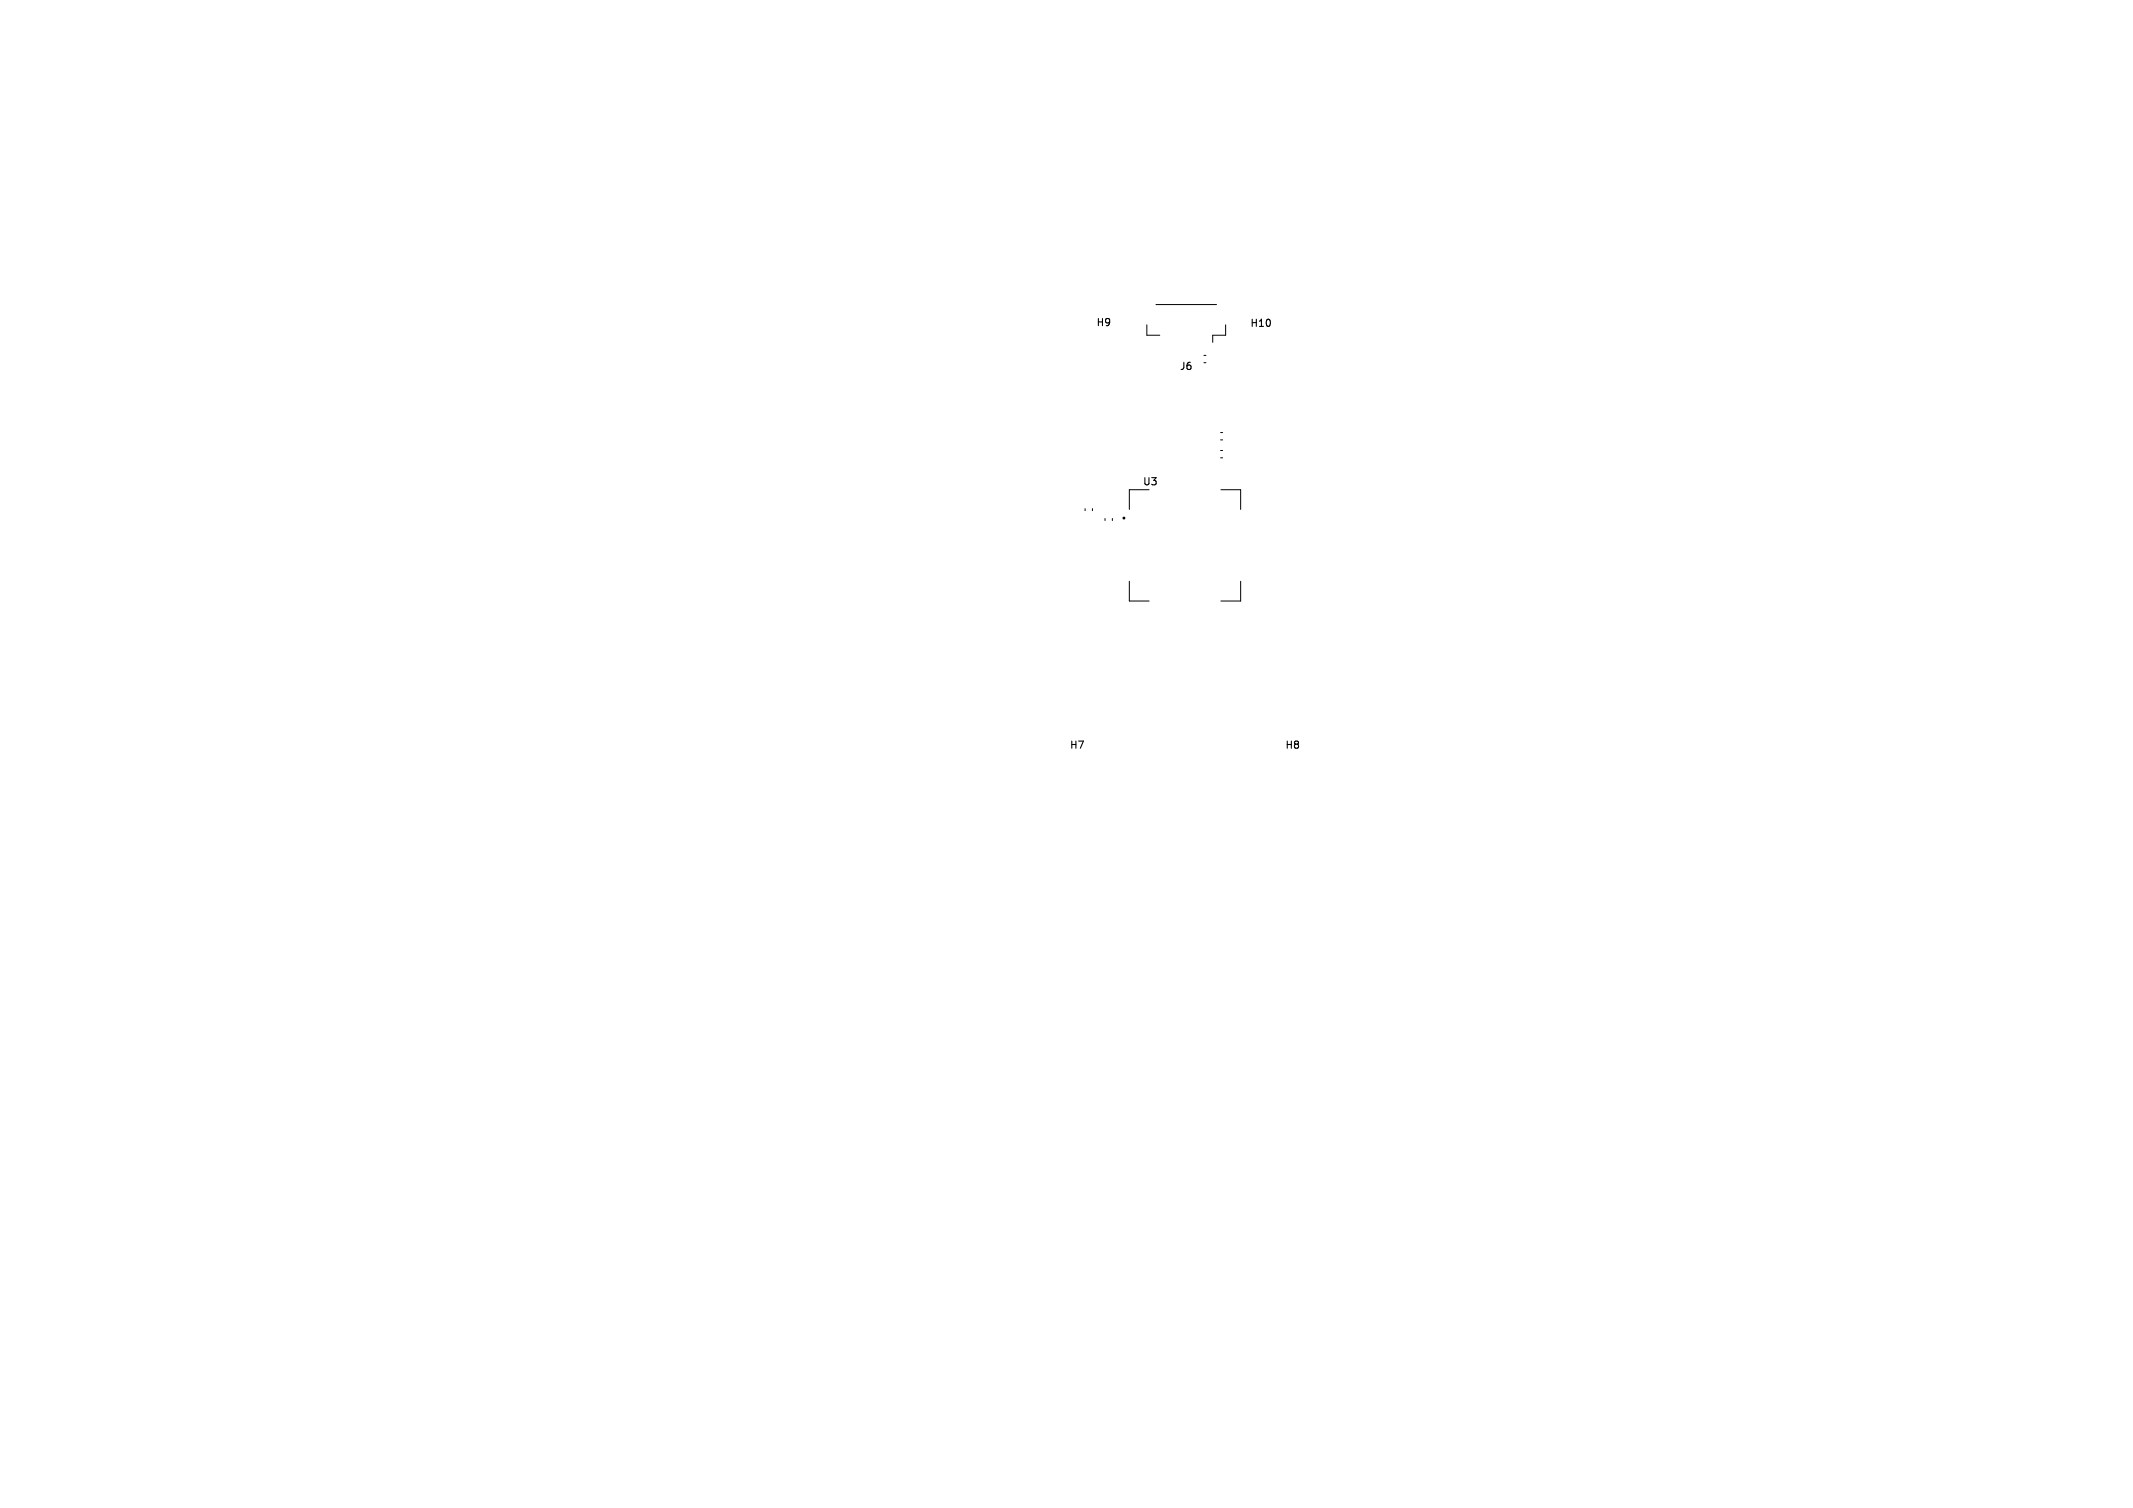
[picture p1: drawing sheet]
<svg xmlns="http://www.w3.org/2000/svg" width="297mm" height="210mm" viewBox="0 0 297 210" stroke-linecap="round" stroke-linejoin="round" font-family="sans-serif">
<defs><g id="words">
<g font-size="1.4">
<text x="152.6" y="45.6">H9</text>
<text x="174" y="45.7">H10</text>
<text x="164.2" y="51.7">J6</text>
<text x="159" y="67.8">U3</text>
<text x="148.9" y="104.5">H7</text>
<text x="178.9" y="104.5">H8</text>
</g>
</g></defs>
<g fill="none" stroke="#000" stroke-width=".14">
<path d="M159.7 45.2v1.5h1.8M161 42.4h8.4M167.6 49.5h.3M167.6 50.5h.3M170.7 45.2v1.5h-1.8v1M151.1 70.8v.3M152.1 70.8v.3M153.9 72.2v.3M154.9 72.2v.3M160 68.2h-2.8v2.8M170 62.7h.2M170 63.8h.2"/>
<path d="M170 60.2h.2M170 61.3h.2M170 68.2h2.8v2.8M157.2 81v2.7h2.8M172.8 81v2.7h-2.8"/>
</g>
<circle cx="156.5" cy="72.1" r=".1" fill="none" stroke="#000" stroke-width=".2"/>
<use href="#words"/>
</svg>
